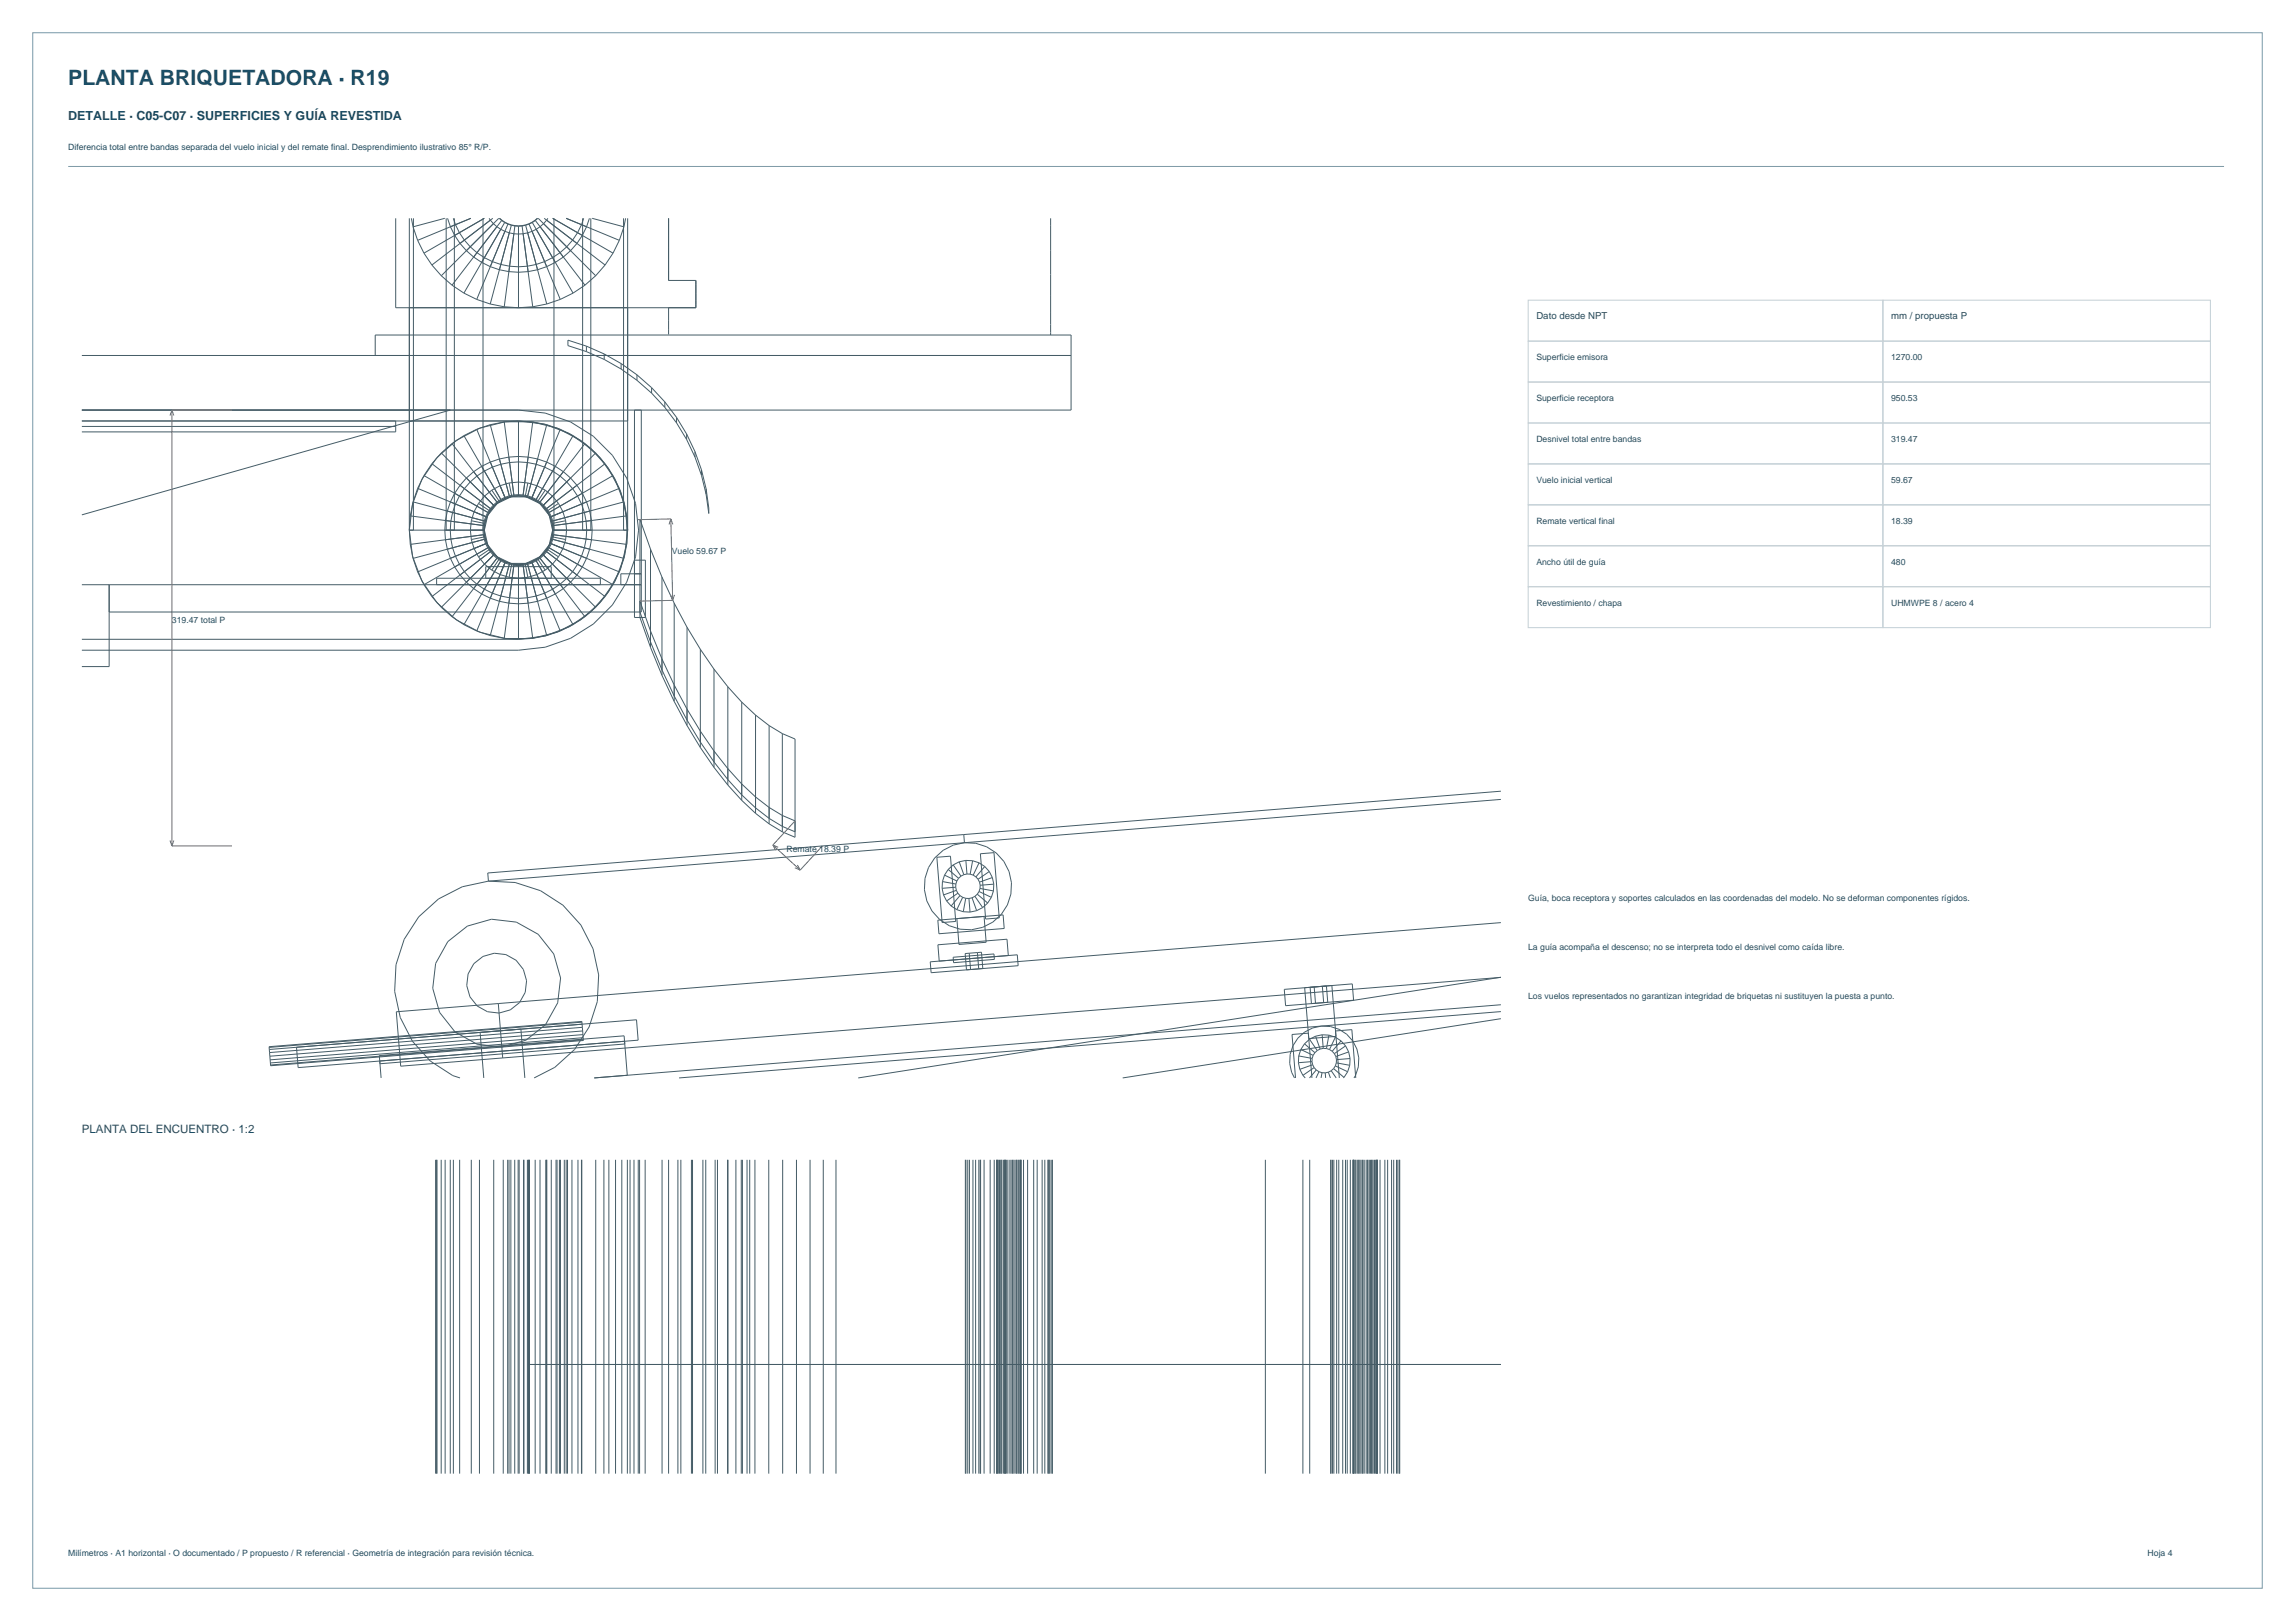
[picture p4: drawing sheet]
<svg xmlns="http://www.w3.org/2000/svg" width="841mm" height="594mm" viewBox="0 0 841 594" stroke-linecap="round" stroke-linejoin="round" font-family="sans-serif">
<defs><g id="words">
<text font-size="7.8" fill="#164b63" x="25" y="31">PLANTA BRIQUETADORA · R19</text>
<text font-size="4.6" fill="#164b63" x="25" y="44">DETALLE · C05-C07 · SUPERFICIES Y GUÍA REVESTIDA</text>
<text font-size="4.2" fill="#234b5e" x="30" y="415">PLANTA DEL ENCUENTRO · 1:2</text>
<g font-size="3.5" fill="#234b5e">
<text x="563" y="117">Dato desde NPT</text>
<text x="693" y="117">mm / propuesta P</text>
</g>
<g font-size="3.2" fill="#164b63">
<text x="25" y="55">Diferencia total entre bandas separada del vuelo inicial y del remate final. Desprendimiento ilustrativo 85° R/P.</text>
<text x="25" y="570">Milímetros · A1 horizontal · O documentado / P propuesto / R referencial · Geometría de integración para revisión técnica.</text>
<text x="787" y="570">Hoja 4</text>
</g>
<g font-size="3.2" fill="#234b5e">
<text x="563" y="132">Superficie emisora</text>
<text x="693" y="132">1270.00</text>
<text x="563" y="147">Superficie receptora</text>
<text x="693" y="147">950.53</text>
<text x="563" y="162">Desnivel total entre bandas</text>
<text x="693" y="162">319.47</text>
<text x="563" y="177">Vuelo inicial vertical</text>
<text x="693" y="177">59.67</text>
<text x="563" y="192">Remate vertical final</text>
<text x="693" y="192">18.39</text>
<text x="246.2" y="203.1">Vuelo 59.67 P</text>
<text x="563" y="207">Ancho útil de guía</text>
<text x="693" y="207">480</text>
<text x="563" y="222">Revestimiento / chapa</text>
<text x="693" y="222">UHMWPE 8 / acero 4</text>
<text x="63" y="228.1">319.47 total P</text>
<text x="288.2" y="312.2">Remate 18.39 P</text>
<text x="560" y="330">Guía, boca receptora y soportes calculados en las coordenadas del modelo. No se deforman componentes rígidos.</text>
<text x="560" y="348">La guía acompaña el descenso; no se interpreta todo el desnivel como caída libre.</text>
<text x="560" y="366">Los vuelos representados no garantizan integridad de briquetas ni sustituyen la puesta a punto.</text>
</g>
</g></defs>
<path d="M12 12h817v570h-817zM25 61h790" fill="none" stroke="#7899a8" stroke-width=".37"/>
<g fill="none" stroke="#455c66" stroke-width=".37">
<path d="M145 80v32.8h110v-10h-10v-22.8M150 80v114.3M150.7 80l.7 3.1M151.4 83.1l1.6 5M151.5 80v114.3M153 88.1l2.4 4.7M155.4 92.8l2.9 4.3M158.3 97.1l3.4 3.9M163 80l-11.6 3.1M163.5 80v114.3M164 80a27 27 0 0 0 26 19.8 27 27 0 0 0 26-19.8M166.1 80a24.9 24.9 0 0 0 33.5 15.9"/>
<path d="M166.5 80v114.3M172.5 80l-19.5 8.1M177 80v114.3M177.5 80l-22.1 12.8M179.2 80a12.9 12.9 0 0 0 15.8 4.8M180.6 80l-22.3 17.1M182.8 80l-21.1 21M182.9 80l.9 .8M183.1 80a10 10 0 0 0 13.8 0M183.8 80.8l-18.2 23.7M183.8 80.8l1.1 .7M184.9 81.5l-14.9 25.9"/>
<path d="M184.9 81.5l1.2 .6M186.1 82.1l-11.4 27.6M186.1 82.1l1.3 .4M187.4 82.5l-7.8 28.9M187.4 82.5l1.3 .3M188.7 82.8l-3.9 29.6M188.7 82.8l1.3 .1M190 82.9v29.9M191.3 82.8l-1.3 .1M191.3 82.8l3.9 29.6M192.6 82.5l-1.3 .3M192.6 82.5l7.8 28.9"/>
<path d="M193.9 82.1l-1.3 .4M193.9 82.1l5.7 13.8M195 84.8l10.3 24.9M195.1 81.5l-1.2 .6M195.1 81.5l7.4 12.9M196.2 80.8l-1.1 .7M196.2 80.8l18.2 23.7M196.5 84l13.5 23.4M196.5 84l-1.5 .8M197.1 80l-.9 .8M197.2 80l21.1 21M199.4 80l22.3 17.1"/>
<path d="M200.8 80a12.4 12.4 0 0 1-4.3 4M202.5 94.4l-2.9 1.5M202.5 80l22.1 12.8M203 80v114.3M207.5 80l19.5 8.1M213.5 80v114.3M213.9 80a24.7 24.7 0 0 1-11.4 14.4M216.5 80v114.3M217 80l11.6 3.1M221.7 97.1l-3.4 3.9M224.6 92.8l-2.9 4.3M227 88.1l-2.4 4.7"/>
<path d="M228.5 80v114.3M228.6 83.1l-1.6 5M229.3 80l-.7 3.1M230 80v114.3M385 80v42.8M161.7 101l3.9 3.5M165.6 104.5l4.4 2.9M170 107.4l4.7 2.3M174.7 109.7l4.9 1.7M179.6 111.4l5.2 1M184.8 112.4l5.2 .4M195.2 112.4l-5.2 .4"/>
<path d="M200.4 111.4l-5.2 1M205.3 109.7l-4.9 1.7M210 107.4l-4.7 2.3M214.4 104.5l-4.4 2.9M218.3 101l-3.9 3.5M245 112.8v9.8M30 130.3h362.5M137.5 130.3v-7.5h255v27.5h-362.5M214.9 126.8l-6.8-2.1v2l6.8 2.1M214.9 126.8v2M214.9 128.8l6.5 2.9M214.9 126.8l6.5 2.9"/>
<path d="M221.4 129.7v2M221.4 131.7l6.2 3.5M221.4 129.7l6.2 3.5M227.6 133.2v2M227.6 135.2l5.8 4.2M227.6 133.2l5.8 4.2M233.4 137.4v2M233.4 139.4l5.4 4.7M233.4 137.4l5.4 4.7M30 154.3h200M30 156.3h115M145 154.3v4h-115"/>
<path d="M165 150.3l-135 38.4M170 159.6l13.7 23.7M170 159.6l-4.4 2.9M174.7 157.3l10.5 25.3M174.7 157.3l-4.7 2.3M179.6 155.6l7.1 26.5M179.6 155.6l-4.9 1.7M184.8 154.6l3.6 27.1M184.8 154.6l-5.2 1M190 150.3l9.8 1.1 9.3 3.2 8.3 5.3 7 6.9 5.2 8.4 3.3 9.3 1.1 9.8-1.1 9.8-3.3 9.3-5.2 8.3-7 7-8.3 5.2-9.3 3.3-9.8 1.1h-160M190 154.3l9.6 1.1 9 3.4 7.9 5.5 6.4 7.2 4.5 8.6 2.3 9.3v9.7l-2.3 9.3-4.5 8.6-6.4 7.2-7.9 5.5-9 3.4-9.6 1.2M190 154.3v27.3"/>
<path d="M190 154.3l5.2 .3M190 154.3l-5.2 .3M195.2 154.6l-3.6 27.1M195.2 154.6l5.2 1M200.4 155.6l-7.1 26.5M200.4 155.6l4.9 1.7M205.3 157.3l-10.5 25.3M205.3 157.3l4.7 2.3M210 159.6l-13.7 23.7M210 159.6l4.4 2.9M232.5 150.3v76h4v-21h-4M235 150.3v74h-195"/>
<path d="M238.8 142.1v2M238.8 144.1l4.8 5.2M238.8 142.1l4.8 5.2M243.6 147.3v2M243.6 149.3l4.3 5.7M243.6 147.3l4.3 5.7M247.9 153v2M247.9 155l3.7 6M247.9 153l3.7 6M251.6 159v2M251.6 159l3.1 6.5M153 179l25.3 10.4"/>
<path d="M153 179l-1.6 4.9M155.4 174.3l23.7 13.7M155.4 174.3l-2.4 4.7M158.3 169.9l21.7 16.7M158.3 169.9l-2.9 4.4M161.7 166l19.4 19.3M161.7 166l-3.4 3.9M165.6 162.5l16.7 21.7M165.6 162.5l-3.9 3.5M180.2 179.6l2.8 4.2M180.2 179.6l-2.7 2.2-2.2 2.7M183.3 178l1.9 4.6"/>
<path d="M183.3 178l-3.1 1.6M186.6 177l3.4-.4 3.4 .4M186.6 177l.9 4.9M186.6 177l-3.3 1M193.4 177l3.3 1 3.1 1.6M193.4 177l-.9 4.9M199.8 179.6l2.7 2.2 2.2 2.7M199.8 179.6l-2.8 4.2M214.4 162.5l-16.7 21.7M214.4 162.5l3.9 3.5M218.3 166l-19.4 19.3M218.3 166l3.4 3.9"/>
<path d="M221.7 169.9l-21.7 16.7M221.7 169.9l2.9 4.4M224.6 174.3l-23.7 13.7M224.6 174.3l2.4 4.7M227 179l-25.3 10.4M227 179l1.6 4.9M251.6 161l3.1 6.5M254.7 165.5v2M254.7 167.5l2.4 6.7M254.7 165.5l2.4 6.7M257.1 172.2v2M257.1 174.2l1.7 6.9"/>
<path d="M257.1 172.2l1.7 6.9M258.8 179.1v2M258.8 179.1l.9 7.1v2l-.9-7.1M150 194.3l1.2-9.6 3.4-9 5.5-8 7.2-6.4 8.5-4.4 9.4-2.3h9.6l9.4 2.3 8.5 4.4 7.2 6.4 5.5 8 3.4 9 1.2 9.6M150 194.3l1.2 9.5 3.4 9.1 5.5 7.9 7.2 6.4 8.5 4.5 9.4 2.3h9.6l9.4-2.3 8.5-4.5 7.2-6.4 5.5-7.9 3.4-9.1 1.2-9.5M150 194.3h27.4M150 194.3l.3 5.2M150.3 189l27.2 3.6M150.3 189l-.3 5.3M150.3 199.5l1.1 5.1M151.4 183.9l26.4 7.1M151.4 183.9l-1.1 5.1"/>
<path d="M172.7 190.8l4.9 1M172.7 190.8l-.3 3.5 .3 3.4M172.7 197.7l1 3.3 1.6 3.1M175.3 184.5l4.2 2.8M175.3 184.5l-1.6 3-1 3.3M177 194.3a13 13 0 0 1 13-13 13 13 0 0 1 13 13M177 194.3l.4 3.3 .6 1.6M177.4 194.3l.2 2.4M177.4 194.3l.1 1.6M177.5 192.6l-.1 1.7M177.5 195.9l-27.2 3.6M177.5 195.9l.3 1.6"/>
<path d="M177.5 194.3l1.2-5.5 3.5-4.3 5-2.4h5.6l5 2.4 3.5 4.3 1.2 5.5M177.5 194.3l1.2 5.4 3.5 4.3 5 2.5h5.6l5-2.5 3.5-4.3 1.2-5.4M177.5 194.3a12.5 12.5 0 0 1 12.5-12.5 12.5 12.5 0 0 1 12.5 12.5M177.5 194.3a12.5 12.5 0 0 0 12.5 12.5 12.5 12.5 0 0 0 12.5-12.5M177.6 191.8l-.2 2.5M177.6 196.7l-4.9 1M177.6 196.7l.7 2.4M177.8 197.5l-26.4 7.1M177.8 191l-.3 1.6M177.8 197.5l.5 1.6M178 199.2l-25 10.4M178 199.2a13 13 0 0 0 10.3 8"/>
<path d="M178.3 199.1l-13.2 5.5M178.3 189.4l-.7 2.4M178.3 199.1l1.2 2.2M178.3 189.4l-.5 1.6M178.3 199.1l.8 1.5M179.1 188l-.8 1.4M179.5 187.3l-1.2 2.1M180 186.6l-.9 1.4M181.1 185.3l-1.6 2M181.1 185.3l-1.1 1.3M182.3 184.2l-1.2 1.1M183 183.8l-1.9 1.5"/>
<path d="M183.7 183.3l-1.4 .9M185.2 182.6l-2.2 1.2M185.2 182.6l-1.5 .7M186.7 182.1l-1.5 .5M187.5 181.9l-2.3 .7M188.4 181.7l-1.7 .4M190 181.6l2.5 .3M190 181.6l-2.5 .3M190 181.6l1.6 .1M190 181.6l-1.6 .1M191.6 181.7l1.7 .4M192.5 181.9l2.3 .7"/>
<path d="M193.3 182.1l1.5 .5M194.8 182.6l2.2 1.2M194.8 182.6l1.5 .7M196.3 183.3l1.4 .9M197 183.8l1.9 1.5M197.7 184.2l1.2 1.1M198.9 185.3l1.6 2M198.9 185.3l1.1 1.3M200 186.6l.9 1.4M200.5 187.3l1.2 2.1M200.9 188l.8 1.4M201.7 189.4l.7 2.4"/>
<path d="M201.7 199.1l11.4 4.7M201.7 199.1l-1.2 2.2M201.7 189.4l.5 1.6M201.7 199.1l-.8 1.5M202 199.2l25 10.4M202 199.2a13 13 0 0 1-13.7 8M202.2 191l.3 1.6M202.2 197.5l11.9 3.2M202.2 197.5l-.5 1.6M202.4 191.8l.2 2.5M202.4 196.7l4.9 1M202.4 196.7l-.7 2.4"/>
<path d="M202.5 192.6l.1 1.7M202.5 195.9l27.2 3.6M202.5 195.9l-.3 1.6M202.6 197.6l26 7M202.6 197.6l-.6 1.6M202.6 194.3h27.4M202.6 194.3l-.2 2.4M202.6 194.3l-.1 1.6M203 194.3l-.4 3.3M204.7 184.5l1.6 3 1 3.3M204.7 184.5l-4.2 2.8M207.3 190.8l-4.9 1"/>
<path d="M207.3 190.8l.3 3.5-.3 3.4M207.3 197.7l-1 3.3-1.6 3.1M228.6 183.9l-26.4 7.1M228.6 183.9l1.1 5.1M229.7 189l-27.2 3.6M229.7 189l.3 5.3M229.7 199.5l-1.1 5.1M230 194.3l-.3 5.2M30 214.3h205M40 214.3v30h-10M151.4 204.6l1.6 5M153 209.6l2.4 4.7"/>
<path d="M155.4 214.3l2.9 4.3M158.3 218.6l3.4 3.9M160 214.3v-2.4h60v2.4M175.3 204.1l2.2 2.6 2.7 2.2M178 211.9v-4.3h24v4.3M179.1 200.6l-23.7 13.7M179.1 200.6l.9 1.4M179.5 201.3l-4.2 2.8M179.5 201.3l1.6 1.9M180 202l-21.7 16.6M180 202l1.1 1.2M180.2 208.9l3.1 1.6 3.3 1.1"/>
<path d="M181.1 203.2l-19.4 19.3M181.1 203.2l1.9 1.6M181.1 203.2l1.2 1.1M182.3 204.3l-16.7 21.7M182.3 204.3l1.4 .9M183 204.8l-2.8 4.1M183 204.8l2.2 1.1M183.7 205.2l-13.7 23.7M183.7 205.2l1.5 .7M185.2 205.9l-10.5 25.3M185.2 205.9l2.3 .7M185.2 205.9l1.5 .6"/>
<path d="M186.6 211.6l3.4 .3 3.4-.3M186.7 206.5l-7.1 26.4M186.7 206.5l1.7 .3M187.5 206.6l-.9 5M187.5 206.6l2.5 .3M188.3 207.2l-3.5 26.7M188.4 206.8l-1.7 12.3M188.4 206.8l1.6 .1M190 206.9v27.4M191.6 206.8l3.6 27.1M191.6 206.8l-1.6 .1M192.5 206.6l-2.5 .3"/>
<path d="M192.5 206.6l.9 5M193.3 206.5l7.1 26.4M193.3 206.5l-1.7 .3M194.8 205.9l10.5 25.3M194.8 205.9l-2.3 .7M194.8 205.9l-1.5 .6M196.3 205.2l13.7 23.7M196.3 205.2l-1.5 .7M197 204.8l-2.2 1.1M197 204.8l2.8 4.1M197.7 204.3l16.7 21.7M197.7 204.3l-1.4 .9"/>
<path d="M198.9 203.2l19.4 19.3M198.9 203.2l-1.9 1.6M198.9 203.2l-1.2 1.1M199.8 208.9l-3.1 1.6-3.3 1.1M200 202l-1.1 1.2M200 202l21.7 16.6M200.5 201.3l4.2 2.8M200.5 201.3l-1.6 1.9M200.9 200.6l23.7 13.7M200.9 200.6l-.9 1.4M204.7 204.1l-2.2 2.6-2.7 2.2M213.1 203.8a25 25 0 0 1-26.4 15.3"/>
<path d="M214.1 200.7a25 25 0 0 0-18.7-30.8 25 25 0 0 0-30 20 25 25 0 0 0 21.3 29.2M214.1 200.7l-1 3.1M221.7 218.6l-3.4 3.9M224.6 214.3l-2.9 4.3M227 209.6l-2.4 4.7M228.6 204.6l-1.6 5M235 210.3h-7.5v4M238.4 201.2v36M238.4 201.2l-3.9-10.9v36l3.9 10.9M238.4 201.2l4.2 10.3M242.6 211.5v36M242.6 211.5l4.5 9.5"/>
<path d="M30 234.3h160M161.7 222.5l3.9 3.5M165.6 226l4.4 2.9M170 228.9l4.7 2.3M174.7 231.2l4.9 1.7M179.6 232.9l5.2 1M184.8 233.9l5.2 .4M195.2 233.9l-5.2 .4M200.4 232.9l-5.2 1M205.3 231.2l-4.9 1.7M210 228.9l-4.7 2.3M214.4 226l-4.4 2.9"/>
<path d="M218.3 222.5l-3.9 3.5M234.5 220.3a197.9 197.9 0 0 0 27.1 54.9 89.3 89.3 0 0 0 20.2 20.7l4.9 2.9 4.6 2M234.5 224.3a197.9 197.9 0 0 0 27.1 54.9 89.3 89.3 0 0 0 20.2 20.7l4.9 2.9 4.6 2M238.4 237.2l4.2 10.3M247.1 221v36M247.1 221l4.7 8.9M251.8 229.9v36M251.8 229.9l4.8 8M256.6 237.9v36M256.6 237.9l5 7.3M242.6 247.5l4.5 9.5M247.1 257l4.7 8.9"/>
<path d="M261.6 245.2v36M261.6 245.2l5.1 6.5M266.7 251.7v36M266.7 251.7l5.1 5.6M271.8 257.3v36M271.8 257.3l5.1 4.7M251.8 265.9l4.8 8M256.6 273.9l5 7.3M276.9 262v36M276.9 262l4.9 3.9M281.8 265.9v36M281.8 265.9l4.9 2.9"/>
<path d="M286.7 268.8v36M286.7 268.8l4.6 2v36l-4.6-2M261.6 281.2l5.1 6.5M266.7 287.7l5.1 5.6M271.8 293.3l5.1 4.7M276.9 298l4.9 3.9M550 292.9l-196.6 15.9M550 289.9l-196.8 15.9M281.8 301.9l4.9 2.9M343.3 314.1l5-.4 1.9 24-5 .4zM347.5 318.6l3.8 3.2M347.5 318.6l-1.4 2.1"/>
<path d="M349.3 316.9l2.8 4.2M349.3 316.9l-1.8 1.7M351.5 315.8l1.7 4.7M351.5 315.8l-2.2 1.1M353.2 305.8l-174.5 14.1 .3 3M353.2 305.8l.2 3M353.4 308.8l-174.4 14.1M353.9 315.3l.4 5M353.9 315.3l2.5 .1M353.9 315.3l-2.4 .5M356.4 315.4l-.9 4.9M356.4 315.4l2.4 .8"/>
<path d="M358.8 316.2l-2.2 4.5M358.8 316.2l2.1 1.3M359.3 312.8l4.9-.4 2 24-5 .4zM360.9 317.5l-3.3 3.8M360.9 317.5l1.6 1.9M362.5 319.4l-4.1 2.8M362.5 319.4l1.2 2.2M179 322.9l9.8 .5 9.3 3 8.2 5.3 6.6 7.3 4.4 8.7 2.1 9.5-.5 9.8-3 9.3-5.3 8.3-7.3 6.5-7.6 3.9M179 322.9l-9.6 2-8.7 4.5-7.3 6.6-5.3 8.2-3 9.3-.5 9.8 2.1 9.6 4.4 8.7 6.6 7.2 8.2 5.3 2.7 .9M343.7 337.2l23.9-1.9 .4 4.9-23.9 2zM345.2 325.5l.6 2.4M345.4 323l4.9 .9"/>
<path d="M345.4 323l-.2 2.5M345.8 327.9l1.1 2.3M346.1 320.7l4.5 2.1M346.1 320.7l-.7 2.3M346.9 330.2l1.6 1.8M348.5 332l2.1 1.3M350.2 325.1l.3 1.2M350.2 325.1l-5 .4M350.3 323.9l-.1 1.2M350.5 326.3l.5 1M350.5 326.3l-4.7 1.6M350.6 333.3l2.4 .8"/>
<path d="M350.6 322.8l-.3 1.1M351 327.3l.8 .9M351 327.3l-4.1 2.9M351.3 321.8l-.7 1M351.8 328.2l1 .6M351.8 328.2l-3.3 3.8M352.1 321.1l-.8 .7M352.8 328.8l1.1 .4M352.8 328.8l-2.2 4.5M353 334.1l2.5 .1M353.2 320.5l-1.1 .6M353.9 329.2h1.2"/>
<path d="M353.9 329.2l-.9 4.9M354.3 320.3l-1.1 .2M354.3 320.3h1.2M355.1 329.2l.4 5M355.5 320.3l1.1 .4M356.2 329l-1.1 .2M356.2 329l1.7 4.7M356.6 320.7l1 .6M357.3 328.5l-1.1 .5M357.3 328.5l2.8 4.1M357.6 321.3l.8 .9M357.9 333.7l-2.4 .5"/>
<path d="M358.1 327.7l-.8 .8M358.1 327.7l3.8 3.2M358.4 322.2l.5 1M358.8 326.7l-.7 1M358.8 326.7l4.5 2.1M358.9 323.2l.3 1.2M359.1 325.6l-.3 1.1M359.1 325.6l4.9 .9M359.2 324.4l-.1 1.2M360.1 332.6l-2.2 1.1M360.6 335.8l.8 9.5-10 .8-.8-9.5M361.9 330.9l-1.8 1.7"/>
<path d="M363.3 328.8l-1.4 2.1M363.7 321.6l-4.8 1.6M363.7 321.6l.5 2.4M364 326.5l-.7 2.3M364.2 324l-5 .4M364.2 324l-.2 2.5M550 338.1l-367.4 29.6M340.9 352.5l31.9-2.6 .3 4-31.9 2.5zM349.3 350.8l14.9-1.2 .2 2-15 1.2zM355.2 349.3l.5 6M358.2 349.1l.5 5.9M360.1 354.9l-.4-6-6 .5 .5 6"/>
<path d="M369.5 350.1l-.5-5.9-25.3 2 .5 6M175.9 378.3l1.4 16.7M182.6 367.7l1.6 20M182.6 367.7l-37.4 3.1 1.6 19.9 37.4-3M190.9 377.1l1.4 17.9M213.3 374.6l-114.7 9.2M213.4 376.5l-114.6 9.2M213.5 377.8l-114.6 9.2M213.6 379.1l-114.6 9.3M470.6 362.6l24.9-2.1 .5 6-24.9 2zM478.1 361.9l2.7 33.1M479.4 378.6l-5.9 .5 1.2 15.9"/>
<path d="M480.1 361.8l.5 6M481.6 361.7l.5 5.9M482.1 379.7l1.7 4.7M482.1 379.7l-2.2 1.1M484.5 379.2l.4 5M484.5 379.2l2.5 .1M484.5 379.2l-2.4 .5M484.6 361.4l.5 6M486.1 361.3l.5 6M487 379.3l-.9 4.9M487 379.3l2.3 .8M488.1 361.1l2.7 33.9"/>
<path d="M489.4 377.8l6-.5 1.4 17.7M489.6 379.8l-10 .8M550 368.2l-332.2 26.8 12.1-1-1.2-14.4-89.7 7.2 .7 8.2M550 370.7l-301.2 24.3M550 373.3l-138.6 21.7M98.6 383.6l114.6-9.3 .6 7-114.6 9.2zM108.7 383.7l.6 7.5 124.5-10-.6-7.5-134.5 10.9M184.2 387.7l365.8-29.6-235.5 36.9M213.7 380.3l-114.6 9.2M213.8 381l-114.7 9.3M228.9 382.6l-89.7 7.2M474.4 395a12.6 12.6 0 0 1 10.9-19 12.6 12.6 0 0 1 10.9 19"/>
<path d="M475.8 389.4l.5 2.4M475.9 386.9l4.9 .9M475.9 386.9l-.1 2.5M476.3 391.8l1.1 2.3M476.7 384.6l4.5 2.1M476.7 384.6l-.8 2.3M477.4 394.1l.9 .9M478 382.5l3.8 3.2M478 382.5l-1.3 2.1M479.9 380.8l2.8 4.2M479.9 380.8l-1.9 1.7M480.8 389l.2 1.2"/>
<path d="M480.8 389l-5 .4M480.8 387.8v1.2M481 390.2l.6 1M481 390.2l-4.7 1.6M481.2 386.7l-.4 1.1M481.6 391.2l.8 .9M481.6 391.2l-4.2 2.9M481.8 385.7l-.6 1M482.4 392.1l.9 .6M482.4 392.1l-2.5 2.9M482.7 385l-.9 .7M483.3 392.7l1.2 .4"/>
<path d="M483.3 392.7l-1 2.3M483.8 384.4l-1.1 .6M484.5 393.1h1.1M484.5 393.1l-.4 1.9M484.9 384.2l-1.1 .2M484.9 384.2h1.2M485.6 393.1l.2 1.9M486.1 384.2l1.1 .4M486.8 392.9l-1.2 .2M486.8 392.9l.7 2.1M487.2 384.6l1 .6M487.8 392.4l-1 .5"/>
<path d="M487.8 392.4l1.8 2.6M488.2 385.2l.8 .9M488.7 391.6l-.9 .8M488.7 391.6l3.8 3.2M489 386.1l.5 1M489.3 390.6l-.6 1M489.3 390.6l4.6 2.1M489.3 380.1l-2.1 4.5M489.3 380.1l2.1 1.3M489.5 387.1l.3 1.2M489.7 389.5l-.4 1.1M489.7 389.5l4.9 .9"/>
<path d="M489.8 388.3l-.1 1.2M491.4 381.4l-3.2 3.8M491.4 381.4l1.7 1.9M492.5 394.8l-.2 .2M493.1 383.3l-4.1 2.8M493.1 383.3l1.1 2.2M493.9 392.7l-1.4 2.1M494.2 385.5l-4.7 1.6M494.2 385.5l.5 2.4M494.6 390.4l-.7 2.3M494.7 387.9l-4.9 .4M494.7 387.9l-.1 2.5"/>
<path d="M159.6 425v115M160 425v115M160.1 425v115M161.7 425v115M163.1 425v115M165 425v115M166.1 425v115M168.4 425v115M172.7 425v115M175.7 425v115M180.9 425v115M184.4 425v115"/>
<path d="M186 425v115M186.5 425v115M187.2 425v115M188.6 425v115M189.9 425v115M190.2 425v115M191.9 425v115M192 425v115M193.3 425v115M193.6 425v115M193.7 425v115M194 425v115"/>
<path d="M196.1 425v115M197.9 425v115M200 425v115M200.2 425v115M200.4 425v115M202 425v115M203.8 425v115M204.1 425v115M205 425v115M205.4 425v115M206.8 425v115M207.5 425v115"/>
<path d="M208 425v115M209.6 425v115M211.8 425v115M213.1 425v115M213.2 425v115M218.3 425v115M221.3 425v115M223.1 425v115M225.6 425v115M227.9 425v115M229.9 425v115M230.9 425v115"/>
<path d="M232.3 425v115M233.9 425v115M234.4 425v115M236.4 425v115M242.6 425v115M245 425v115M248.4 425v115M249.5 425v115M253.4 425v115M253.8 425v115M257.6 425v115M258.6 425v115"/>
<path d="M262.1 425v115M262.9 425v115M266.6 425v115M266.8 425v115M269.7 425v115M271.6 425v115M272.1 425v115M273.8 425v115M274.7 425v115M276.6 425v115M281.7 425v115M286.8 425v115"/>
<path d="M291.9 425v115M296.8 425v115M301.7 425v115M306.3 425v115M353.8 425v115M354 425v115M354.6 425v115M355.2 425v115M356.5 425v115M357.5 425v115M358.7 425v115M359.2 425v115"/>
<path d="M359.3 425v115M360.6 425v115M362.8 425v115M364.3 425v115M365.2 425v115M365.5 425v115M365.6 425v115M366 425v115M366.3 425v115M366.8 425v115M367.1 425v115M367.8 425v115"/>
<path d="M368.2 425v115M368.4 425v115M368.9 425v115M369.3 425v115M370.1 425v115M370.5 425v115M371 425v115M371.2 425v115M371.6 425v115M372.3 425v115M372.6 425v115M373.1 425v115"/>
<path d="M373.4 425v115M373.8 425v115M373.9 425v115M374.1 425v115M375.1 425v115M376.6 425v115M378.8 425v115M380.1 425v115M381.9 425v115M382.9 425v115M384 425v115M384.2 425v115"/>
<path d="M384.5 425v115M384.8 425v115M385.4 425v115M385.7 425v115M463.7 425v115M477.4 425v115M479.9 425v115M487.6 425v115M487.8 425v115M488.3 425v115M488.8 425v115M489.8 425v115"/>
<path d="M490.6 425v115M492 425v115M493.1 425v115M493.7 425v115M494.8 425v115M495.8 425v115M496 425v115M496.2 425v115M496.6 425v115M496.8 425v115M497.4 425v115M497.7 425v115"/>
<path d="M498 425v115M498.3 425v115M498.8 425v115M499.2 425v115M499.5 425v115M499.9 425v115M500.6 425v115M501.1 425v115M501.3 425v115M501.8 425v115M502.2 425v115M502.6 425v115"/>
<path d="M502.8 425v115M503.2 425v115M503.7 425v115M504 425v115M504.3 425v115M504.5 425v115M504.7 425v115M504.8 425v115M505.7 425v115M507.5 425v115M508.5 425v115M509.9 425v115"/>
<path d="M510.7 425v115M511.7 425v115M512.2 425v115M512.8 425v115M512.9 425v115M193.7 500h356.3"/>
<circle cx="190" cy="194.3" r="27"/>
<circle cx="354.7" cy="324.8" r="16"/>
<circle cx="182" cy="360.3" r="23.5"/>
<circle cx="182" cy="360.3" r="11"/>
</g>
<g fill="none" stroke="#ab4d3d" stroke-width=".37">
<path d="M63 150.3h22M63 150.3v159.7M63 150.3l-.7 2M63 150.3l.7 2M245.8 190.2l-12 .2M245.8 190.2l.7 29.8M245.8 190.2l-.6 2M245.8 190.2l.8 1.9M245.8 218l.7 2M246.5 220l-12 .3M247.2 218l-.7 2M62.3 308l.7 2"/>
<path d="M63 310h22M63.7 308l-.7 2M283.2 309.6l10 9.2M283.2 309.6l1 1.9M283.2 309.6l2 .9M291.3 318l1.9 .8M291.3 300.8l-8.1 8.8M292.2 317l1 1.8M301.3 310l-8.1 8.8"/>
</g>
<g fill="none" stroke="#c2cfd6" stroke-width=".37">
<path d="M560 110h130v15h-130zM690 110h120v15h-120zM560 125h130v15h-130zM690 125h120v15h-120zM560 140h130v15h-130zM560 155h130v15h-130zM690 140h120v15h-120zM690 155h120v15h-120zM560 170h130v15h-130zM690 170h120v15h-120zM560 185h130v15h-130zM690 185h120v15h-120z"/>
<path d="M560 200h130v15h-130zM560 215h130v15h-130zM690 200h120v15h-120zM690 215h120v15h-120z"/>
</g>
<use href="#words"/>
</svg>
